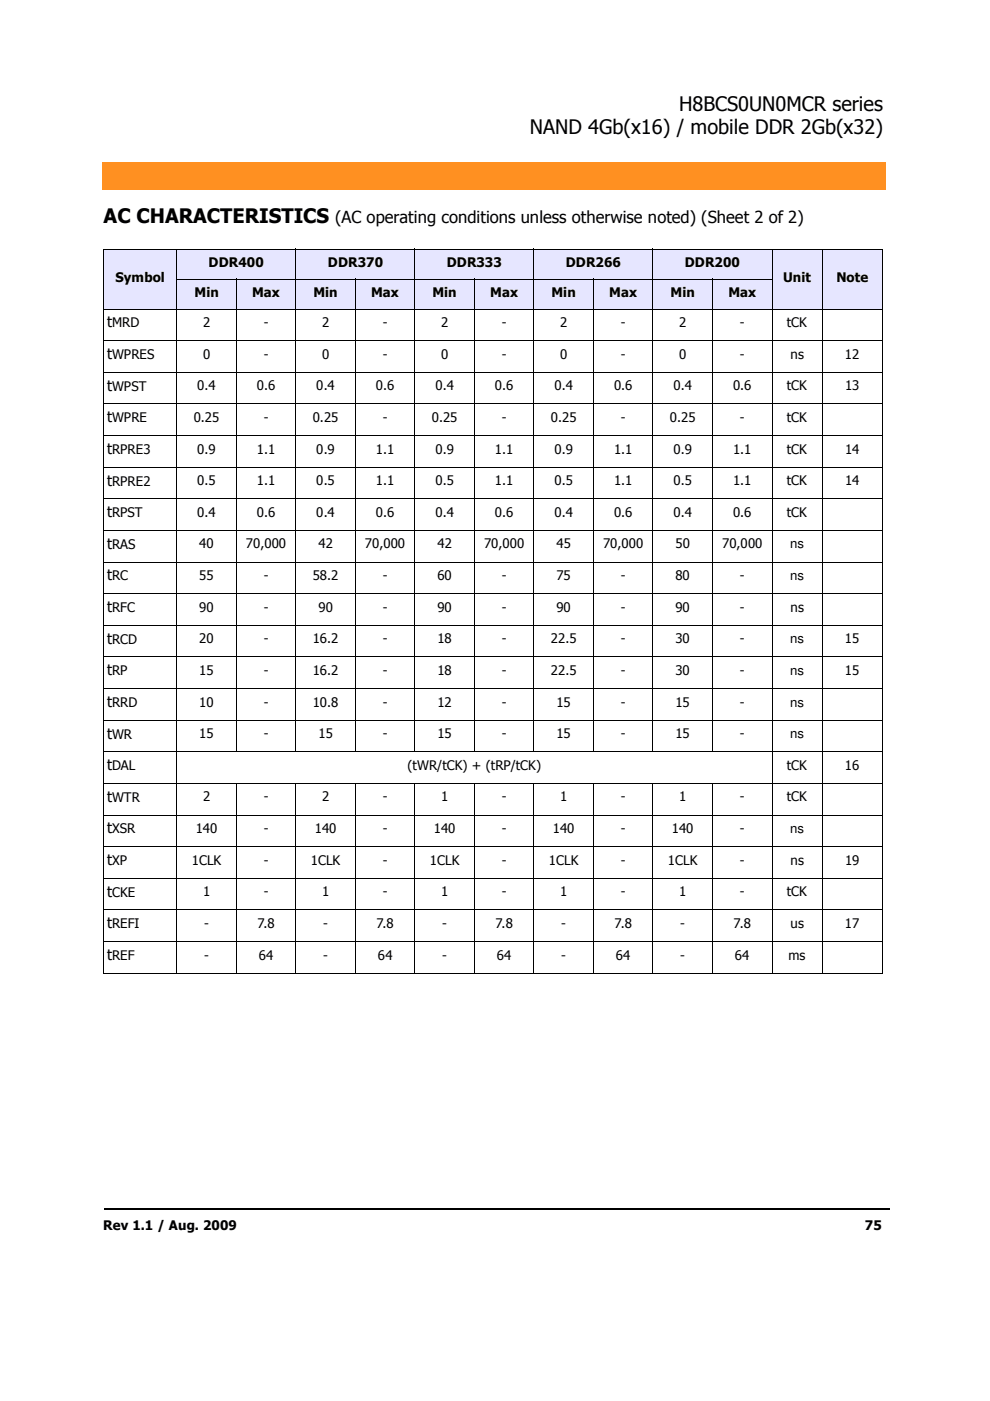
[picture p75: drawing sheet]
<svg xmlns="http://www.w3.org/2000/svg" width="210mm" height="297mm" viewBox="0 0 210 297" stroke-linecap="round" stroke-linejoin="round" font-family="sans-serif">
<defs><g id="words">
<g font-size="4.2">
<text x="144" y="23.5">H8BCS0UN0MCR series</text>
<text x="112.4" y="28.4">NAND 4Gb(x16) / mobile DDR 2Gb(x32)</text>
<text x="22" y="47.2">AC CHARACTERISTICS</text>
</g>
<text font-size="3.5" x="71" y="47.2">(AC operating conditions unless otherwise noted) (Sheet 2 of 2)</text>
<g font-size="3.2">
<text x="22.7" y="69.4">t</text>
<text x="22.7" y="76.1">t</text>
<text x="22.7" y="82.8">t</text>
<text x="22.7" y="89.5">t</text>
<text x="22.7" y="96.3">t</text>
<text x="22.7" y="103">t</text>
<text x="22.7" y="109.6">t</text>
<text x="22.7" y="116.4">t</text>
<text x="22.7" y="123.1">t</text>
<text x="22.7" y="129.8">t</text>
<text x="22.7" y="136.5">t</text>
<text x="22.7" y="143.2">t</text>
<text x="22.7" y="149.9">t</text>
<text x="22.7" y="156.6">t</text>
<text x="22.7" y="163.3">t</text>
<text x="22.7" y="170">t</text>
<text x="22.7" y="176.7">t</text>
<text x="22.7" y="183.4">t</text>
<text x="22.7" y="190.1">t</text>
<text x="22.7" y="196.8">t</text>
<text x="22.7" y="203.5">t</text>
</g>
<g font-size="2.8">
<text x="24.5" y="59.7">Symbol</text>
<text x="44.2" y="56.5">DDR400</text>
<text x="69.5" y="56.5">DDR370</text>
<text x="94.7" y="56.5">DDR333</text>
<text x="120" y="56.5">DDR266</text>
<text x="145.2" y="56.5">DDR200</text>
<text x="166" y="59.7">Unit</text>
<text x="177.3" y="59.7">Note</text>
<text x="41.2" y="62.9">Min</text>
<text x="53.5" y="62.9">Max</text>
<text x="66.5" y="62.9">Min</text>
<text x="78.7" y="62.9">Max</text>
<text x="91.7" y="62.9">Min</text>
<text x="103.9" y="62.9">Max</text>
<text x="116.9" y="62.9">Min</text>
<text x="129.2" y="62.9">Max</text>
<text x="142.2" y="62.9">Min</text>
<text x="154.4" y="62.9">Max</text>
<text x="23.7" y="69.4">MRD</text>
<text x="43.1" y="69.4">2</text>
<text x="55.9" y="69.4">-</text>
<text x="68.3" y="69.4">2</text>
<text x="81.2" y="69.4">-</text>
<text x="93.5" y="69.4">2</text>
<text x="106.4" y="69.4">-</text>
<text x="118.7" y="69.4">2</text>
<text x="131.6" y="69.4">-</text>
<text x="144" y="69.4">2</text>
<text x="156.8" y="69.4">-</text>
<text x="166.8" y="69.4">tCK</text>
<text x="23.7" y="76.1">WPRES</text>
<text x="43.1" y="76.1">0</text>
<text x="55.9" y="76.1">-</text>
<text x="68.3" y="76.1">0</text>
<text x="81.2" y="76.1">-</text>
<text x="93.5" y="76.1">0</text>
<text x="106.4" y="76.1">-</text>
<text x="118.7" y="76.1">0</text>
<text x="131.6" y="76.1">-</text>
<text x="144" y="76.1">0</text>
<text x="156.8" y="76.1">-</text>
<text x="167.6" y="76.1">ns</text>
<text x="179.2" y="76.1">12</text>
<text x="23.7" y="82.8">WPST</text>
<text x="41.8" y="82.8">0.4</text>
<text x="54.4" y="82.8">0.6</text>
<text x="67.1" y="82.8">0.4</text>
<text x="79.7" y="82.8">0.6</text>
<text x="92.3" y="82.8">0.4</text>
<text x="105" y="82.8">0.6</text>
<text x="117.6" y="82.8">0.4</text>
<text x="130.2" y="82.8">0.6</text>
<text x="142.8" y="82.8">0.4</text>
<text x="155.4" y="82.8">0.6</text>
<text x="166.8" y="82.8">tCK</text>
<text x="179.2" y="82.8">13</text>
<text x="23.7" y="89.5">WPRE</text>
<text x="41.1" y="89.5">0.25</text>
<text x="55.9" y="89.5">-</text>
<text x="66.3" y="89.5">0.25</text>
<text x="81.2" y="89.5">-</text>
<text x="91.5" y="89.5">0.25</text>
<text x="106.4" y="89.5">-</text>
<text x="116.8" y="89.5">0.25</text>
<text x="131.6" y="89.5">-</text>
<text x="142" y="89.5">0.25</text>
<text x="156.8" y="89.5">-</text>
<text x="166.8" y="89.5">tCK</text>
<text x="23.7" y="96.3">RPRE3</text>
<text x="41.8" y="96.2">0.9</text>
<text x="54.4" y="96.2">1.1</text>
<text x="67.1" y="96.2">0.9</text>
<text x="79.7" y="96.2">1.1</text>
<text x="92.3" y="96.2">0.9</text>
<text x="105" y="96.2">1.1</text>
<text x="117.6" y="96.2">0.9</text>
<text x="130.2" y="96.2">1.1</text>
<text x="142.8" y="96.2">0.9</text>
<text x="155.4" y="96.2">1.1</text>
<text x="166.8" y="96.2">tCK</text>
<text x="179.2" y="96.2">14</text>
<text x="23.7" y="103">RPRE2</text>
<text x="41.8" y="102.9">0.5</text>
<text x="54.4" y="102.9">1.1</text>
<text x="67.1" y="102.9">0.5</text>
<text x="79.7" y="102.9">1.1</text>
<text x="92.3" y="102.9">0.5</text>
<text x="105" y="102.9">1.1</text>
<text x="117.6" y="102.9">0.5</text>
<text x="130.2" y="102.9">1.1</text>
<text x="142.8" y="102.9">0.5</text>
<text x="155.4" y="102.9">1.1</text>
<text x="166.8" y="102.9">tCK</text>
<text x="179.2" y="102.9">14</text>
<text x="23.7" y="109.6">RPST</text>
<text x="41.8" y="109.6">0.4</text>
<text x="54.4" y="109.6">0.6</text>
<text x="67.1" y="109.6">0.4</text>
<text x="79.7" y="109.6">0.6</text>
<text x="92.3" y="109.6">0.4</text>
<text x="105" y="109.6">0.6</text>
<text x="117.6" y="109.6">0.4</text>
<text x="130.2" y="109.6">0.6</text>
<text x="142.8" y="109.6">0.4</text>
<text x="155.4" y="109.6">0.6</text>
<text x="166.8" y="109.6">tCK</text>
<text x="23.7" y="116.4">RAS</text>
<text x="42.2" y="116.3">40</text>
<text x="52.2" y="116.3">70,000</text>
<text x="67.5" y="116.3">42</text>
<text x="77.4" y="116.3">70,000</text>
<text x="92.8" y="116.3">42</text>
<text x="102.6" y="116.3">70,000</text>
<text x="118" y="116.3">45</text>
<text x="127.9" y="116.3">70,000</text>
<text x="143.2" y="116.3">50</text>
<text x="153.1" y="116.3">70,000</text>
<text x="167.5" y="116.3">ns</text>
<text x="23.7" y="123.1">RC</text>
<text x="42.2" y="123">55</text>
<text x="55.9" y="123">-</text>
<text x="66.3" y="123">58.2</text>
<text x="81.2" y="123">-</text>
<text x="92.8" y="123">60</text>
<text x="106.4" y="123">-</text>
<text x="118" y="123">75</text>
<text x="131.6" y="123">-</text>
<text x="143.2" y="123">80</text>
<text x="156.8" y="123">-</text>
<text x="167.5" y="123">ns</text>
<text x="23.7" y="129.8">RFC</text>
<text x="42.2" y="129.7">90</text>
<text x="55.9" y="129.7">-</text>
<text x="67.5" y="129.7">90</text>
<text x="81.2" y="129.7">-</text>
<text x="92.8" y="129.7">90</text>
<text x="106.4" y="129.7">-</text>
<text x="118" y="129.7">90</text>
<text x="131.6" y="129.7">-</text>
<text x="143.2" y="129.7">90</text>
<text x="156.8" y="129.7">-</text>
<text x="167.6" y="129.7">ns</text>
<text x="23.7" y="136.5">RCD</text>
<text x="42.2" y="136.4">20</text>
<text x="55.9" y="136.4">-</text>
<text x="66.3" y="136.4">16.2</text>
<text x="81.2" y="136.4">-</text>
<text x="92.8" y="136.4">18</text>
<text x="106.4" y="136.4">-</text>
<text x="116.8" y="136.4">22.5</text>
<text x="131.6" y="136.4">-</text>
<text x="143.2" y="136.4">30</text>
<text x="156.8" y="136.4">-</text>
<text x="167.5" y="136.4">ns</text>
<text x="179.2" y="136.4">15</text>
<text x="23.7" y="143.2">RP</text>
<text x="42.2" y="143.1">15</text>
<text x="55.9" y="143.1">-</text>
<text x="66.3" y="143.1">16.2</text>
<text x="81.2" y="143.1">-</text>
<text x="92.8" y="143.1">18</text>
<text x="106.4" y="143.1">-</text>
<text x="116.8" y="143.1">22.5</text>
<text x="131.6" y="143.1">-</text>
<text x="143.2" y="143.1">30</text>
<text x="156.8" y="143.1">-</text>
<text x="167.5" y="143.1">ns</text>
<text x="179.2" y="143.1">15</text>
<text x="23.7" y="149.9">RRD</text>
<text x="42.2" y="149.8">10</text>
<text x="55.9" y="149.8">-</text>
<text x="66.3" y="149.8">10.8</text>
<text x="81.2" y="149.8">-</text>
<text x="92.8" y="149.8">12</text>
<text x="106.4" y="149.8">-</text>
<text x="118" y="149.8">15</text>
<text x="131.6" y="149.8">-</text>
<text x="143.2" y="149.8">15</text>
<text x="156.8" y="149.8">-</text>
<text x="167.5" y="149.8">ns</text>
<text x="23.7" y="156.6">WR</text>
<text x="42.2" y="156.5">15</text>
<text x="55.9" y="156.5">-</text>
<text x="67.5" y="156.5">15</text>
<text x="81.2" y="156.5">-</text>
<text x="92.8" y="156.5">15</text>
<text x="106.4" y="156.5">-</text>
<text x="118" y="156.5">15</text>
<text x="131.6" y="156.5">-</text>
<text x="143.2" y="156.5">15</text>
<text x="156.8" y="156.5">-</text>
<text x="167.5" y="156.5">ns</text>
<text x="23.7" y="163.3">DAL</text>
<text x="86.4" y="163.2">(tWR/tCK) + (tRP/tCK)</text>
<text x="166.8" y="163.2">tCK</text>
<text x="179.2" y="163.2">16</text>
<text x="23.7" y="170">WTR</text>
<text x="43.1" y="169.9">2</text>
<text x="55.9" y="169.9">-</text>
<text x="68.3" y="169.9">2</text>
<text x="81.2" y="169.9">-</text>
<text x="93.5" y="169.9">1</text>
<text x="106.4" y="169.9">-</text>
<text x="118.7" y="169.9">1</text>
<text x="131.6" y="169.9">-</text>
<text x="144" y="169.9">1</text>
<text x="156.8" y="169.9">-</text>
<text x="166.8" y="169.9">tCK</text>
<text x="23.7" y="176.7">XSR</text>
<text x="41.5" y="176.6">140</text>
<text x="55.9" y="176.6">-</text>
<text x="66.7" y="176.6">140</text>
<text x="81.2" y="176.6">-</text>
<text x="91.9" y="176.6">140</text>
<text x="106.4" y="176.6">-</text>
<text x="117.2" y="176.6">140</text>
<text x="131.6" y="176.6">-</text>
<text x="142.5" y="176.6">140</text>
<text x="156.8" y="176.6">-</text>
<text x="167.5" y="176.6">ns</text>
<text x="23.7" y="183.4">XP</text>
<text x="40.6" y="183.3">1CLK</text>
<text x="55.9" y="183.3">-</text>
<text x="65.9" y="183.3">1CLK</text>
<text x="81.2" y="183.3">-</text>
<text x="91.1" y="183.3">1CLK</text>
<text x="106.4" y="183.3">-</text>
<text x="116.4" y="183.3">1CLK</text>
<text x="131.6" y="183.3">-</text>
<text x="141.6" y="183.3">1CLK</text>
<text x="156.9" y="183.3">-</text>
<text x="167.6" y="183.3">ns</text>
<text x="179.2" y="183.3">19</text>
<text x="23.7" y="190.1">CKE</text>
<text x="43.1" y="190">1</text>
<text x="55.9" y="190">-</text>
<text x="68.3" y="190">1</text>
<text x="81.2" y="190">-</text>
<text x="93.5" y="190">1</text>
<text x="106.4" y="190">-</text>
<text x="118.7" y="190">1</text>
<text x="131.6" y="190">-</text>
<text x="144" y="190">1</text>
<text x="156.8" y="190">-</text>
<text x="166.8" y="190">tCK</text>
<text x="23.7" y="196.8">REFI</text>
<text x="43.3" y="196.7">-</text>
<text x="54.6" y="196.7">7.8</text>
<text x="68.5" y="196.7">-</text>
<text x="79.8" y="196.7">7.8</text>
<text x="93.8" y="196.7">-</text>
<text x="105" y="196.7">7.8</text>
<text x="119" y="196.7">-</text>
<text x="130.3" y="196.7">7.8</text>
<text x="144.2" y="196.7">-</text>
<text x="155.5" y="196.7">7.8</text>
<text x="167.6" y="196.7">us</text>
<text x="179.2" y="196.7">17</text>
<text x="23.7" y="203.5">REF</text>
<text x="43.3" y="203.5">-</text>
<text x="54.9" y="203.5">64</text>
<text x="68.5" y="203.5">-</text>
<text x="80.1" y="203.5">64</text>
<text x="93.8" y="203.5">-</text>
<text x="105.4" y="203.5">64</text>
<text x="119" y="203.5">-</text>
<text x="130.6" y="203.5">64</text>
<text x="144.2" y="203.5">-</text>
<text x="155.8" y="203.5">64</text>
<text x="167.2" y="203.5">ms</text>
<text x="21.9" y="260.7">Rev 1.1 / Aug. 2009</text>
<text x="183.4" y="260.7">75</text>
</g>
</g></defs>
<path d="M22.1 256.2h.2v.3h-.2zM188.5 256.2h.2v.3h-.2z" fill="#000"/>
<path d="M22.3 256.3h166.2" fill="none" stroke="#000" stroke-width=".34"/>
<path d="M21.8 34.4h166.4v6.1h-166.4z" fill="#fff"/>
<path d="M21.7 34.3h166v5.9h-166z" fill="#ff9021"/>
<path d="M22.4 20.4h29.8v12.2h-29.8z" fill="#fff"/>
<g fill="#e6e6ff">
<path d="M22 52.8h15.5v12.7h-15.5z"/>
<path d="M37.5 52.8h25.2v6.4h-25.2z"/>
<path d="M62.7 52.8h25.3v6.4h-25.3z"/>
<path d="M88 52.8h25.2v6.4h-25.2z"/>
<path d="M113.2 52.8h25.2v6.4h-25.2z"/>
<path d="M138.4 52.8h25.3v6.4h-25.3z"/>
<path d="M163.7 52.8h10.6v12.7h-10.6z"/>
<path d="M174.3 52.8h12.8v12.7h-12.8z"/>
<path d="M37.5 59.2h12.6v6.3h-12.6z"/>
<path d="M50.1 59.2h12.6v6.3h-12.6z"/>
<path d="M62.7 59.2h12.7v6.3h-12.7z"/>
<path d="M75.4 59.2h12.6v6.3h-12.6z"/>
<path d="M88 59.2h12.6v6.3h-12.6z"/>
<path d="M100.6 59.2h12.6v6.3h-12.6z"/>
<path d="M113.2 59.2h12.6v6.3h-12.6z"/>
<path d="M125.8 59.2h12.6v6.3h-12.6z"/>
<path d="M138.4 59.2h12.6v6.3h-12.6z"/>
<path d="M151 59.2h12.7v6.3h-12.7z"/>
</g>
<g fill="none" stroke="#000" stroke-width=".21">
<path d="M21.9 52.8h165.3M22 53v153.2M37.4 59.2h126.4M37.5 52.7v153.7M50.1 59.1v100.4M62.7 52.7v106.8M75.4 59.1v100.4M88 52.7v106.8M100.6 59.1v100.4M113.2 52.7v106.8M125.8 59.1v100.4M138.4 52.7v106.8"/>
<path d="M151 59.1v100.4M163.7 52.7v153.7M174.3 52.7v153.7M187.1 53v153.2M21.9 65.5h165.3M21.9 72.3h165.3M21.9 79h165.3M21.9 85.6h165.3M21.9 92.4h165.3M21.9 99.1h165.3M21.9 105.8h165.3M21.9 112.5h165.3"/>
<path d="M21.9 119.2h165.3M21.9 125.9h165.3M21.9 132.6h165.3M21.9 139.3h165.3M21.9 146h165.3M21.9 152.7h165.3M21.9 159.4h165.3M21.9 166.1h165.3M21.9 172.8h165.3M21.9 179.5h165.3M50.1 166v40.4M62.7 166v40.4"/>
<path d="M75.4 166v40.4M88 166v40.4M100.6 166v40.4M113.2 166v40.4M125.8 166v40.4M138.4 166v40.4M151 166v40.4M21.9 186.2h165.3M21.9 192.9h165.3M21.9 199.6h165.3M21.9 206.3h165.3"/>
</g>
<use href="#words"/>
</svg>
